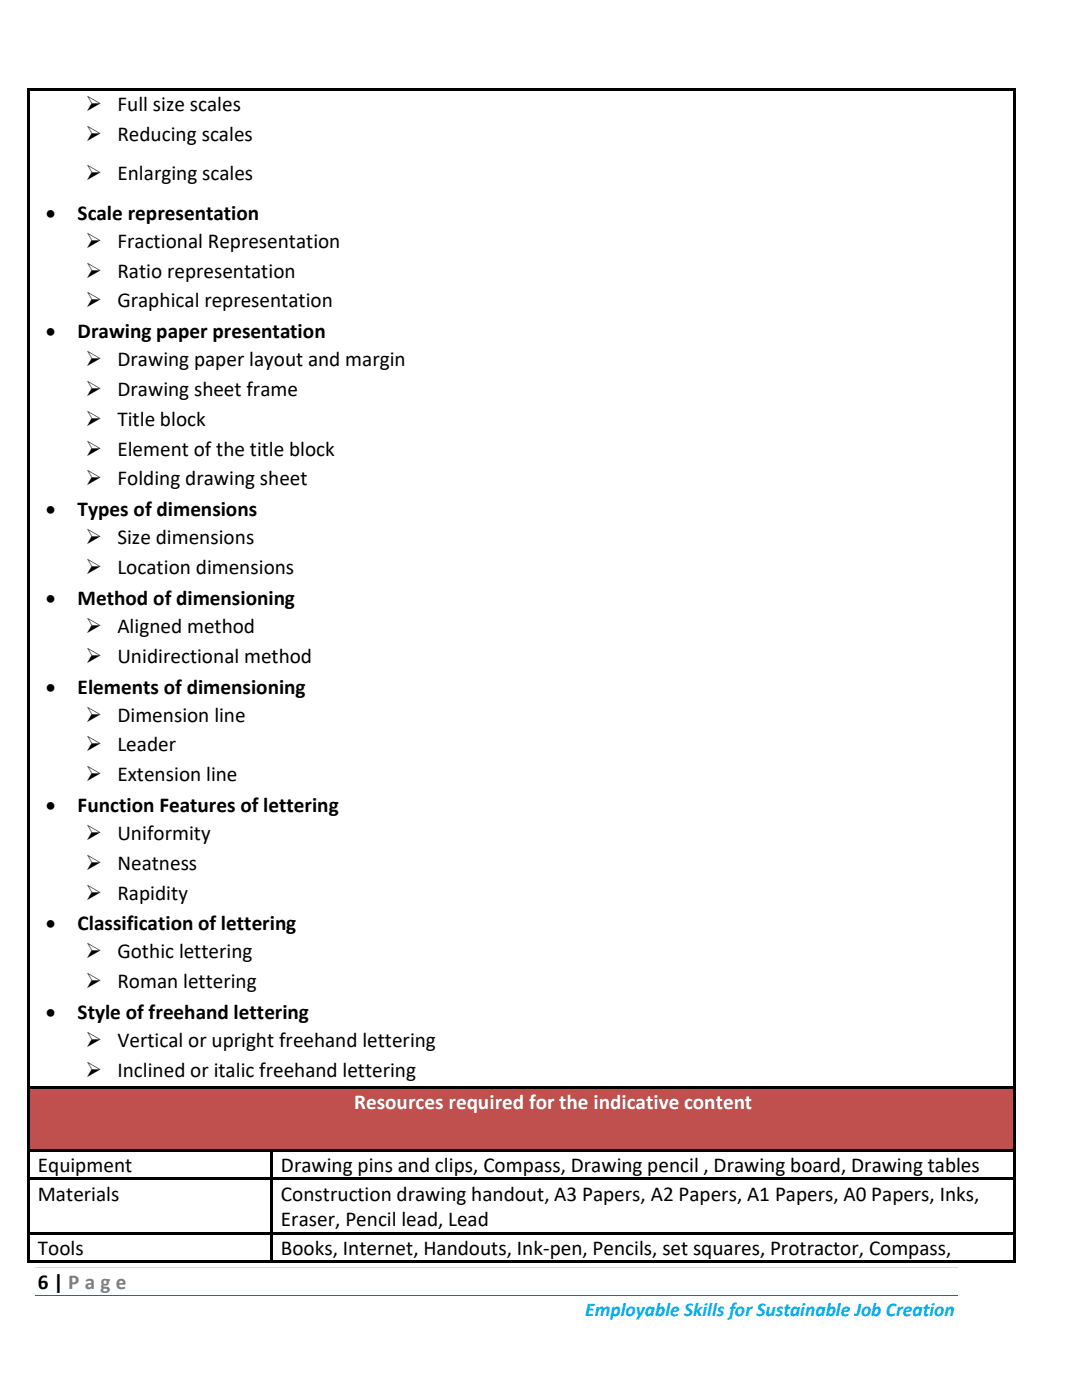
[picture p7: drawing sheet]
<svg xmlns="http://www.w3.org/2000/svg" width="216mm" height="279mm" viewBox="0 0 216 279" stroke-linecap="round" stroke-linejoin="round" font-family="sans-serif">
<defs><g id="words">
<g font-size="4.2">
<text x="17.1" y="22.2">➢</text>
<text x="23.4" y="22.2">Full size scales</text>
<text x="17.1" y="28.2">➢</text>
<text x="23.4" y="28.2">Reducing scales</text>
<text x="17.1" y="35.9">➢</text>
<text x="23.4" y="35.9">Enlarging scales</text>
<text x="9.1" y="43.9">•</text>
<text x="15.5" y="43.9">Scale representation</text>
<text x="17.1" y="49.5">➢</text>
<text x="23.4" y="49.5">Fractional Representation</text>
<text x="17.1" y="55.4">➢</text>
<text x="23.4" y="55.4">Ratio representation</text>
<text x="17.1" y="61.3">➢</text>
<text x="23.4" y="61.3">Graphical representation</text>
<text x="9.1" y="67.5">•</text>
<text x="15.5" y="67.5">Drawing paper presentation</text>
<text x="17.1" y="73.1">➢</text>
<text x="23.4" y="73.1">Drawing paper layout and margin</text>
<text x="17.1" y="79">➢</text>
<text x="23.4" y="79">Drawing sheet frame</text>
<text x="17.1" y="85">➢</text>
<text x="23.4" y="85">Title block</text>
<text x="17.1" y="90.9">➢</text>
<text x="23.4" y="90.9">Element of the title block</text>
<text x="17.1" y="96.9">➢</text>
<text x="23.4" y="96.9">Folding drawing sheet</text>
<text x="9.1" y="103.1">•</text>
<text x="15.5" y="103.1">Types of dimensions</text>
<text x="17.1" y="108.6">➢</text>
<text x="23.4" y="108.6">Size dimensions</text>
<text x="17.1" y="114.6">➢</text>
<text x="23.4" y="114.6">Location dimensions</text>
<text x="9.1" y="120.8">•</text>
<text x="15.5" y="120.8">Method of dimensioning</text>
<text x="17.1" y="126.3">➢</text>
<text x="23.4" y="126.3">Aligned method</text>
<text x="17.1" y="132.3">➢</text>
<text x="23.4" y="132.3">Unidirectional method</text>
<text x="9.1" y="138.4">•</text>
<text x="15.5" y="138.4">Elements of dimensioning</text>
<text x="17.1" y="144">➢</text>
<text x="23.4" y="144">Dimension line</text>
<text x="17.1" y="149.9">➢</text>
<text x="23.4" y="149.9">Leader</text>
<text x="17.1" y="155.9">➢</text>
<text x="23.4" y="155.9">Extension line</text>
<text x="9.1" y="162.1">•</text>
<text x="15.5" y="162.1">Function Features of lettering</text>
<text x="17.1" y="167.6">➢</text>
<text x="23.4" y="167.6">Uniformity</text>
<text x="17.1" y="173.6">➢</text>
<text x="23.4" y="173.6">Neatness</text>
<text x="17.1" y="179.5">➢</text>
<text x="23.4" y="179.5">Rapidity</text>
<text x="9.1" y="185.7">•</text>
<text x="15.5" y="185.7">Classification of lettering</text>
<text x="17.1" y="191.2">➢</text>
<text x="23.4" y="191.2">Gothic lettering</text>
<text x="17.1" y="197.2">➢</text>
<text x="23.4" y="197.2">Roman lettering</text>
<text x="9.1" y="203.4">•</text>
<text x="15.5" y="203.4">Style of freehand lettering</text>
<text x="17.1" y="209">➢</text>
<text x="23.4" y="209">Vertical or upright freehand lettering</text>
<text x="17.1" y="214.9">➢</text>
<text x="23.4" y="214.9">Inclined or italic freehand lettering</text>
<text x="7.5" y="233.9">Equipment</text>
<text x="56.1" y="233.9">Drawing pins and clips, Compass, Drawing pencil , Drawing board, Drawing tables</text>
<text x="7.5" y="239.6">Materials</text>
<text x="56.1" y="239.6">Construction drawing handout, A3 Papers, A2 Papers, A1 Papers, A0 Papers, Inks,</text>
<text x="56.1" y="244.8">Eraser, Pencil lead, Lead</text>
<text x="7.5" y="250.4">Tools</text>
<text x="56.1" y="250.4">Books, Internet, Handouts, Ink-pen, Pencils, set squares, Protractor, Compass,</text>
<text x="7.5" y="257.3">6 | P a g e</text>
</g>
<text font-size="4.2" fill="#fff" x="70.7" y="221.4">Resources required for the indicative content</text>
<text font-size="3.9" fill="#00b0f0" x="116.8" y="262.7">Employable Skills for Sustainable Job Creation</text>
</g></defs>
<path d="M7 252.9h184" fill="none" stroke="#d9d9d9" stroke-width=".2"/>
<path d="M7 258.6h184" fill="none" stroke="#0070c0" stroke-width=".2"/>
<g fill="#000">
<path d="M5.4 17.7h.5v.5h-.5z" fill-rule="evenodd"/>
<path d="M5.4 17.7h.5v.5h-.5z" fill-rule="evenodd"/>
<path d="M5.9 17.7h196.4v.5h-196.4z" fill-rule="evenodd"/>
<path d="M202.3 17.7h.5v.5h-.5z" fill-rule="evenodd"/>
<path d="M202.3 17.7h.5v.5h-.5z" fill-rule="evenodd"/>
<path d="M5.4 18.2h.5v198.6h-.5z" fill-rule="evenodd"/>
<path d="M202.3 18.2h.5v198.6h-.5z" fill-rule="evenodd"/>
</g>
<g fill="#c0504d">
<path d="M5.9 217.3h196.3v12.1h-196.3z" fill-rule="evenodd"/>
<path d="M7.5 217.3h193.1v12.1h-193.1z" fill-rule="evenodd"/>
</g>
<g fill="#000">
<path d="M5.4 216.8h.5v.6h-.5z" fill-rule="evenodd"/>
<path d="M5.9 216.8h196.4v.5h-196.4z" fill-rule="evenodd"/>
<path d="M202.3 216.8h.5v.6h-.5z" fill-rule="evenodd"/>
<path d="M5.4 217.4h.5v12h-.5z" fill-rule="evenodd"/>
<path d="M5.4 229.4h.5v.5h-.5z" fill-rule="evenodd"/>
<path d="M5.4 229.9h.5v5.1h-.5z" fill-rule="evenodd"/>
<path d="M5.4 235h.5v.6h-.5z" fill-rule="evenodd"/>
<path d="M5.9 229.4h48v.5h-48z" fill-rule="evenodd"/>
<path d="M5.9 235h48v.5h-48z" fill-rule="evenodd"/>
<path d="M53.9 229.9h.5z" fill-rule="evenodd"/>
<path d="M53.9 229.4h.5v.5h-.5z" fill-rule="evenodd"/>
<path d="M53.9 229.9h.5v5.1h-.5z" fill-rule="evenodd"/>
<path d="M53.9 235h.5v.6h-.5z" fill-rule="evenodd"/>
<path d="M54.4 229.4h147.9v.5h-147.9z" fill-rule="evenodd"/>
<path d="M54.4 235h147.9v.5h-147.9z" fill-rule="evenodd"/>
<path d="M202.3 217.4h.5v12h-.5z" fill-rule="evenodd"/>
<path d="M202.3 229.4h.5v.5h-.5z" fill-rule="evenodd"/>
<path d="M202.3 229.9h.5v5.1h-.5z" fill-rule="evenodd"/>
<path d="M202.3 235h.5v.6h-.5z" fill-rule="evenodd"/>
<path d="M5.4 235.6h.5v10.3h-.5z" fill-rule="evenodd"/>
<path d="M5.4 245.9h.5v.6h-.5z" fill-rule="evenodd"/>
<path d="M5.4 246.5h.5v5.1h-.5z" fill-rule="evenodd"/>
<path d="M5.4 251.6h.5v.5h-.5z" fill-rule="evenodd"/>
<path d="M5.4 251.6h.5v.5h-.5z" fill-rule="evenodd"/>
<path d="M5.9 245.9h48v.5h-48z" fill-rule="evenodd"/>
<path d="M5.9 251.6h48v.5h-48z" fill-rule="evenodd"/>
<path d="M53.9 235.6h.5v10.3h-.5z" fill-rule="evenodd"/>
<path d="M53.9 245.9h.5v.6h-.5z" fill-rule="evenodd"/>
<path d="M53.9 246.5h.5v5.1h-.5z" fill-rule="evenodd"/>
<path d="M53.9 251.6h.5v.5h-.5z" fill-rule="evenodd"/>
<path d="M54.4 245.9h147.9v.5h-147.9z" fill-rule="evenodd"/>
<path d="M54.4 251.6h147.9v.5h-147.9z" fill-rule="evenodd"/>
<path d="M202.3 235.6h.5v10.3h-.5z" fill-rule="evenodd"/>
<path d="M202.3 245.9h.5v.6h-.5z" fill-rule="evenodd"/>
<path d="M202.3 246.5h.5v5.1h-.5z" fill-rule="evenodd"/>
<path d="M202.3 251.6h.5v.5h-.5z" fill-rule="evenodd"/>
<path d="M202.3 251.6h.5v.5h-.5z" fill-rule="evenodd"/>
</g>
<path d="M5.9 217.4h196.4" fill="none" stroke="#c0504d" stroke-width=".2"/>
<use href="#words"/>
</svg>
